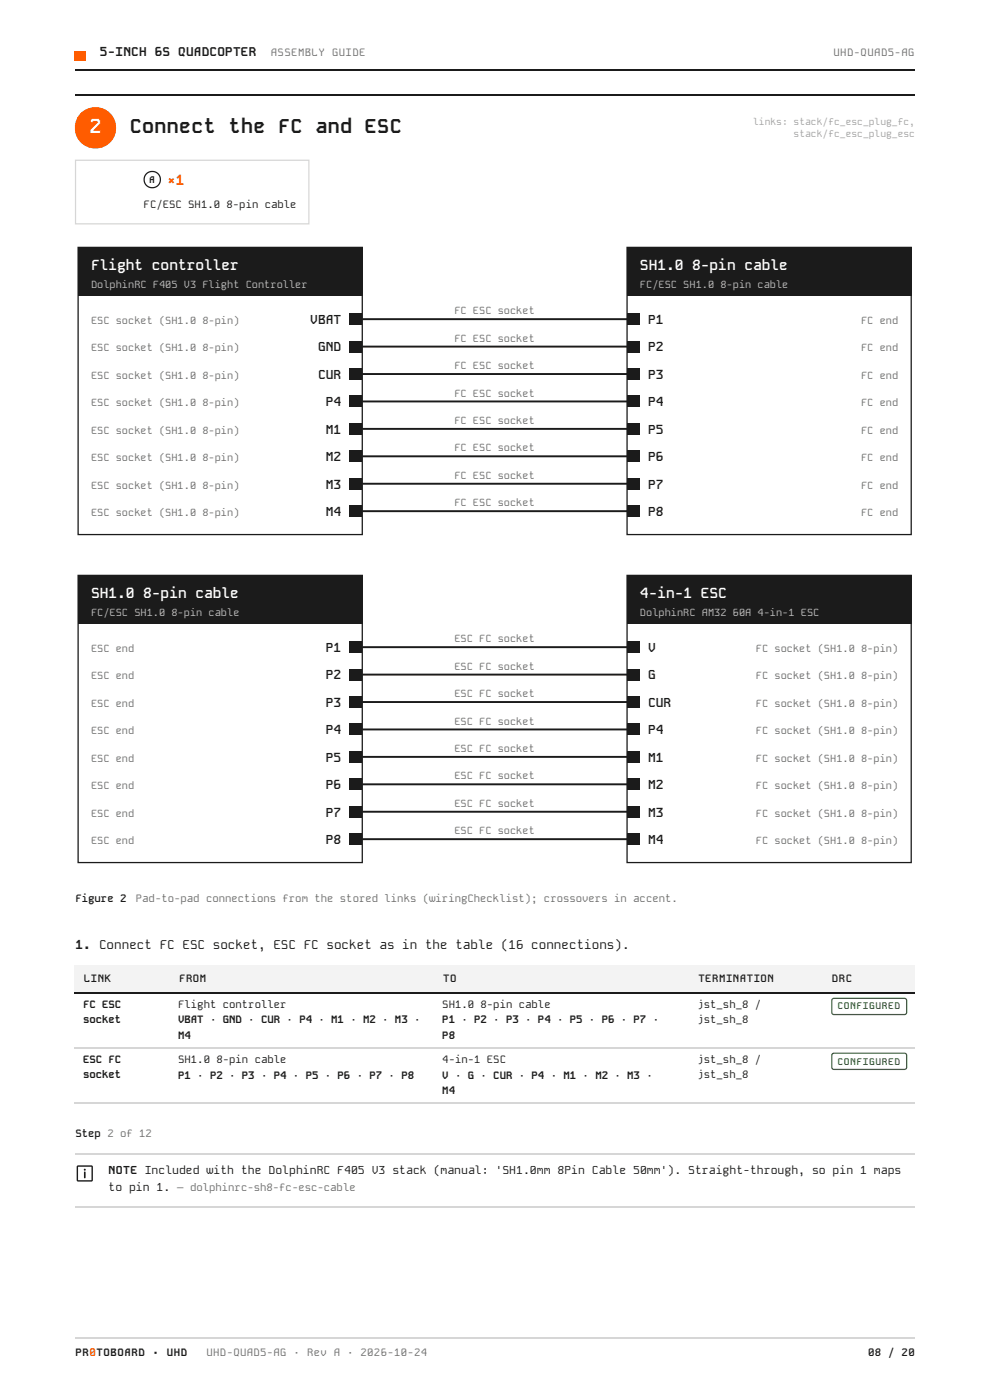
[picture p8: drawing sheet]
<svg xmlns="http://www.w3.org/2000/svg" width="210mm" height="297mm" viewBox="0 0 210 297" stroke-linecap="round" stroke-linejoin="round" font-family="sans-serif">
<defs><g id="words">
<text font-size="4.2" fill="#fff" x="19" y="28.3">2</text>
<text font-size="4.2" fill="#1b1b1b" x="27.5" y="28.3">Connect the FC and ESC</text>
<g font-size="3.1" fill="#fff">
<text x="19.3" y="57.3">Flight controller</text>
<text x="135.7" y="57.3">SH1.0</text>
<text x="146.8" y="57.3">8-pin cable</text>
<text x="19.3" y="126.9">SH1.0</text>
<text x="30.4" y="126.9">8-pin cable</text>
<text x="135.7" y="126.9">4-in-1 ESC</text>
</g>
<text font-size="3" fill="#d94e00" x="35.5" y="39.2">×1</text>
<g font-size="2.7" fill="#1b1b1b">
<text x="21.2" y="11.9">5-INCH 6S QUADCOPTER</text>
<text x="65.8" y="68.7">VBAT</text>
<text x="137.4" y="68.7">P1</text>
<text x="67.4" y="74.6">GND</text>
<text x="137.4" y="74.6">P2</text>
<text x="67.4" y="80.4">CUR</text>
<text x="137.4" y="80.4">P3</text>
<text x="69.1" y="86.2">P4</text>
<text x="137.4" y="86.2">P4</text>
<text x="69.1" y="92">M1</text>
<text x="137.4" y="92">P5</text>
<text x="69.1" y="97.8">M2</text>
<text x="137.4" y="97.8">P6</text>
<text x="69.1" y="103.7">M3</text>
<text x="137.4" y="103.7">P7</text>
<text x="69.1" y="109.5">M4</text>
<text x="137.4" y="109.5">P8</text>
<text x="69.1" y="138.3">P1</text>
<text x="137.4" y="138.3">V</text>
<text x="69.1" y="144.1">P2</text>
<text x="69.1" y="150">P3</text>
<text x="137.4" y="144.1">G</text>
<text x="137.4" y="150">CUR</text>
<text x="69.1" y="155.8">P4</text>
<text x="137.4" y="155.8">P4</text>
<text x="69.1" y="161.6">P5</text>
<text x="137.4" y="161.6">M1</text>
<text x="69.1" y="167.4">P6</text>
<text x="137.4" y="167.4">M2</text>
<text x="69.1" y="173.2">P7</text>
<text x="137.4" y="173.2">M3</text>
<text x="69.1" y="179.1">P8</text>
<text x="137.4" y="179.1">M4</text>
<text x="16" y="201.3">1. Connect FC ESC socket, ESC FC socket as in the table (16 connections).</text>
</g>
<g font-size="2.4" fill="#1b1b1b">
<text x="23" y="249">NOTE Included with the DolphinRC F405 V3 stack (manual: 'SH1.0mm 8Pin Cable 50mm'). Straight-through, so pin 1 maps</text>
<text x="23" y="252.7">to pin 1. — dolphinrc-sh8-fc-esc-cable</text>
</g>
<g font-size="2.3" fill="#6f6f6f">
<text x="57.4" y="11.9">ASSEMBLY GUIDE</text>
<text x="176.7" y="11.9">UHD-QUAD5-AG</text>
<text x="28.8" y="191.3">Pad-to-pad connections from the stored links (wiringChecklist); crossovers in accent.</text>
<text x="43.8" y="287.6">UHD-QUAD5-AG · Rev A · 2026-10-24</text>
</g>
<g font-size="2.3" fill="#1b1b1b">
<text x="30.5" y="44.2">FC/ESC SH1.0</text>
<text x="48" y="44.2">8-pin cable</text>
<text x="16" y="191.3">Figure 2</text>
<text x="17.8" y="208.2">LINK</text>
<text x="38" y="208.2">FROM</text>
<text x="94" y="208.2">TO</text>
<text x="148.1" y="208.2">TERMINATION</text>
<text x="176.4" y="208.2">DRC</text>
<text x="17.6" y="213.8">FC ESC</text>
<text x="37.8" y="213.8">Flight controller</text>
<text x="93.8" y="213.8">SH1.0</text>
<text x="101.9" y="213.8">8-pin cable</text>
<text x="147.9" y="213.8">jst_sh_8 /</text>
<text x="17.6" y="217">socket</text>
<text x="37.8" y="217">VBAT · GND · CUR · P4 · M1 · M2 · M3 ·</text>
<text x="37.8" y="220.4">M4</text>
<text x="93.8" y="217">P1 · P2 · P3 · P4 · P5 · P6 · P7 ·</text>
<text x="93.8" y="220.4">P8</text>
<text x="147.9" y="217">jst_sh_8</text>
<text x="17.6" y="225.4">ESC FC</text>
<text x="37.8" y="225.4">SH1.0</text>
<text x="45.9" y="225.4">8-pin cable</text>
<text x="93.8" y="225.4">4-in-1 ESC</text>
<text x="147.9" y="225.4">jst_sh_8 /</text>
<text x="17.6" y="228.6">socket</text>
<text x="37.8" y="228.9">P1 · P2 · P3 · P4 · P5 · P6 · P7 · P8</text>
<text x="93.8" y="228.9">V · G · CUR · P4 · M1 · M2 · M3 ·</text>
<text x="93.8" y="232">M4</text>
<text x="147.9" y="228.6">jst_sh_8</text>
<text x="16" y="241.3">Step 2 of 12</text>
<text x="16" y="287.6">PR0TOBOARD</text>
<text x="32.4" y="287.6">·</text>
<text x="35.3" y="287.6">UHD</text>
<text x="184.1" y="287.6">08 / 20</text>
</g>
<g font-size="2.2" fill="#bdbdbd">
<text x="19.3" y="61">DolphinRC F405 V3 Flight Controller</text>
<text x="135.7" y="61">FC/ESC SH1.0</text>
<text x="152.7" y="61">8-pin cable</text>
<text x="19.3" y="130.6">FC/ESC SH1.0</text>
<text x="36.4" y="130.6">8-pin cable</text>
<text x="135.7" y="130.6">DolphinRC AM32</text>
<text x="155.4" y="130.6">60A 4-in-1 ESC</text>
</g>
<g font-size="2.2" fill="#6f6f6f">
<text x="19.3" y="68.7">ESC socket (SH1.0</text>
<text x="42.9" y="68.7">8-pin)</text>
<text x="96.3" y="66.7">FC ESC socket</text>
<text x="182.6" y="68.7">FC end</text>
<text x="19.3" y="74.6">ESC socket (SH1.0</text>
<text x="42.9" y="74.6">8-pin)</text>
<text x="96.3" y="72.5">FC ESC socket</text>
<text x="182.6" y="74.6">FC end</text>
<text x="19.3" y="80.4">ESC socket (SH1.0</text>
<text x="42.9" y="80.4">8-pin)</text>
<text x="96.3" y="78.3">FC ESC socket</text>
<text x="182.6" y="80.4">FC end</text>
<text x="19.3" y="86.2">ESC socket (SH1.0</text>
<text x="42.9" y="86.2">8-pin)</text>
<text x="96.3" y="84.1">FC ESC socket</text>
<text x="96.3" y="90">FC ESC socket</text>
<text x="182.6" y="86.2">FC end</text>
<text x="19.3" y="92">ESC socket (SH1.0</text>
<text x="42.9" y="92">8-pin)</text>
<text x="96.3" y="95.8">FC ESC socket</text>
<text x="182.6" y="92">FC end</text>
<text x="19.3" y="97.8">ESC socket (SH1.0</text>
<text x="42.9" y="97.8">8-pin)</text>
<text x="96.3" y="101.6">FC ESC socket</text>
<text x="182.6" y="97.8">FC end</text>
<text x="19.3" y="103.7">ESC socket (SH1.0</text>
<text x="42.9" y="103.7">8-pin)</text>
<text x="96.3" y="107.4">FC ESC socket</text>
<text x="182.6" y="103.7">FC end</text>
<text x="19.3" y="109.5">ESC socket (SH1.0</text>
<text x="42.9" y="109.5">8-pin)</text>
<text x="182.6" y="109.5">FC end</text>
<text x="96.3" y="136.3">ESC FC socket</text>
<text x="19.3" y="138.3">ESC end</text>
<text x="96.3" y="142.1">ESC FC socket</text>
<text x="160.3" y="138.3">FC socket (SH1.0</text>
<text x="182.6" y="138.3">8-pin)</text>
<text x="19.3" y="144.1">ESC end</text>
<text x="19.3" y="150">ESC end</text>
<text x="96.3" y="147.9">ESC FC socket</text>
<text x="160.3" y="144.1">FC socket (SH1.0</text>
<text x="160.3" y="150">FC socket (SH1.0</text>
<text x="182.6" y="144.1">8-pin)</text>
<text x="182.6" y="150">8-pin)</text>
<text x="19.3" y="155.8">ESC end</text>
<text x="96.3" y="153.7">ESC FC socket</text>
<text x="160.3" y="155.8">FC socket (SH1.0</text>
<text x="182.6" y="155.8">8-pin)</text>
<text x="19.3" y="161.6">ESC end</text>
<text x="96.3" y="159.5">ESC FC socket</text>
<text x="160.3" y="161.6">FC socket (SH1.0</text>
<text x="182.6" y="161.6">8-pin)</text>
<text x="19.3" y="167.4">ESC end</text>
<text x="96.3" y="165.4">ESC FC socket</text>
<text x="160.3" y="167.4">FC socket (SH1.0</text>
<text x="182.6" y="167.4">8-pin)</text>
<text x="19.3" y="173.2">ESC end</text>
<text x="96.3" y="171.2">ESC FC socket</text>
<text x="160.3" y="173.2">FC socket (SH1.0</text>
<text x="182.6" y="173.2">8-pin)</text>
<text x="19.3" y="179.1">ESC end</text>
<text x="96.3" y="177">ESC FC socket</text>
<text x="160.3" y="179.1">FC socket (SH1.0</text>
<text x="182.6" y="179.1">8-pin)</text>
</g>
<g font-size="2" fill="#a3a3a3">
<text x="159.7" y="26.5">links: stack/fc_esc_plug_fc,</text>
<text x="168.3" y="29.1">stack/fc_esc_plug_esc</text>
</g>
<text font-size="2" fill="#1b1b1b" x="31.6" y="38.9">A</text>
<g font-size="2" fill="#2e7d32">
<text x="177.5" y="214">CONFIGURED</text>
<text x="177.5" y="226">CONFIGURED</text>
</g>
</g></defs>
<path d="M15.9 14.9h178" fill="none" stroke="#1b1b1b" stroke-width=".26"/>
<path d="M15.9 10.8h2.4v2.2h-2.4z" fill="#ff5c00"/>
<path d="M15.9 20.2h178" fill="none" stroke="#1b1b1b" stroke-width=".26"/>
<g fill="#f3f3f3">
<path d="M15.9 204.8h20.3v6.1h-20.3z"/>
<path d="M36.2 204.8h55.9v6.1h-55.9z"/>
<path d="M92.1 204.8h50.5v6.1h-50.5z"/>
<path d="M142.6 204.8h3.7v6.1h-3.7z"/>
<path d="M146.3 204.8h28.3v6.1h-28.3z"/>
<path d="M174.6 204.8h19.3v6.1h-19.3z"/>
</g>
<path d="M15.9 210.7h178" fill="none" stroke="#1b1b1b" stroke-width=".26"/>
<path d="M15.9 222.4h178M15.9 234h178M15.9 244.9h178M15.9 256h178" fill="none" stroke="#d6d6d6" stroke-width=".26"/>
<circle cx="20.3" cy="27.1" r="4.4" fill="#ff5c00"/>
<path d="M16 34h49.5v13.5h-49.5z" fill="none" stroke="#d6d6d6" stroke-width=".26"/>
<circle cx="32.3" cy="38.1" r="1.73" fill="none" stroke="#1b1b1b" stroke-width=".26"/>
<path d="M16.6 52.5h60.2v60.9h-60.2z" fill="#fff"/>
<path d="M16.6 52.5h60.2v60.9h-60.2z" fill="none" stroke="#1b1b1b" stroke-width=".27"/>
<path d="M16.6 52.5h60.2v10.2h-60.2z" fill="#1b1b1b"/>
<path d="M132.9 52.5h60.3v60.9h-60.3z" fill="#fff"/>
<path d="M132.9 52.5h60.3v60.9h-60.3z" fill="none" stroke="#1b1b1b" stroke-width=".27"/>
<g fill="#1b1b1b">
<path d="M132.9 52.5h60.3v10.2h-60.3z"/>
<path d="M74.1 66.5h2.7v2.4h-2.7z"/>
<path d="M132.9 66.5h2.8v2.4h-2.8z"/>
</g>
<path d="M76.8 67.7h56.1" fill="none" stroke="#1b1b1b" stroke-width=".41"/>
<g fill="#1b1b1b">
<path d="M74.1 72.3h2.7v2.4h-2.7z"/>
<path d="M132.9 72.3h2.8v2.4h-2.8z"/>
</g>
<path d="M76.8 73.5h56.1" fill="none" stroke="#1b1b1b" stroke-width=".41"/>
<g fill="#1b1b1b">
<path d="M74.1 78.2h2.7v2.3h-2.7z"/>
<path d="M132.9 78.2h2.8v2.3h-2.8z"/>
</g>
<path d="M76.8 79.4h56.1" fill="none" stroke="#1b1b1b" stroke-width=".41"/>
<g fill="#1b1b1b">
<path d="M74.1 84h2.7v2.4h-2.7z"/>
<path d="M132.9 84h2.8v2.4h-2.8z"/>
</g>
<path d="M76.8 85.2h56.1" fill="none" stroke="#1b1b1b" stroke-width=".41"/>
<g fill="#1b1b1b">
<path d="M74.1 89.8h2.7v2.4h-2.7z"/>
<path d="M132.9 89.8h2.8v2.4h-2.8z"/>
</g>
<path d="M76.8 91h56.1" fill="none" stroke="#1b1b1b" stroke-width=".41"/>
<g fill="#1b1b1b">
<path d="M74.1 95.6h2.7v2.4h-2.7z"/>
<path d="M132.9 95.6h2.8v2.4h-2.8z"/>
</g>
<path d="M76.8 96.8h56.1" fill="none" stroke="#1b1b1b" stroke-width=".41"/>
<g fill="#1b1b1b">
<path d="M74.1 101.4h2.7v2.4h-2.7z"/>
<path d="M132.9 101.4h2.8v2.4h-2.8z"/>
</g>
<path d="M76.8 102.6h56.1" fill="none" stroke="#1b1b1b" stroke-width=".41"/>
<g fill="#1b1b1b">
<path d="M74.1 107.2h2.7v2.4h-2.7z"/>
<path d="M132.9 107.2h2.8v2.4h-2.8z"/>
</g>
<path d="M76.8 108.4h56.1" fill="none" stroke="#1b1b1b" stroke-width=".41"/>
<path d="M16.6 122.1h60.2v60.9h-60.2z" fill="#fff"/>
<path d="M16.6 122.1h60.2v60.9h-60.2z" fill="none" stroke="#1b1b1b" stroke-width=".27"/>
<path d="M16.6 122.1h60.2v10.2h-60.2z" fill="#1b1b1b"/>
<path d="M132.9 122.1h60.3v60.9h-60.3z" fill="#fff"/>
<path d="M132.9 122.1h60.3v60.9h-60.3z" fill="none" stroke="#1b1b1b" stroke-width=".27"/>
<g fill="#1b1b1b">
<path d="M132.9 122.1h60.3v10.2h-60.3z"/>
<path d="M74.1 136.1h2.7v2.4h-2.7z"/>
<path d="M132.9 136.1h2.8v2.4h-2.8z"/>
</g>
<path d="M76.8 137.3h56.1" fill="none" stroke="#1b1b1b" stroke-width=".41"/>
<g fill="#1b1b1b">
<path d="M74.1 141.9h2.7v2.4h-2.7z"/>
<path d="M132.9 141.9h2.8v2.4h-2.8z"/>
</g>
<path d="M76.8 143.1h56.1" fill="none" stroke="#1b1b1b" stroke-width=".41"/>
<g fill="#1b1b1b">
<path d="M74.1 147.7h2.7v2.4h-2.7z"/>
<path d="M132.9 147.7h2.8v2.4h-2.8z"/>
</g>
<path d="M76.8 148.9h56.1" fill="none" stroke="#1b1b1b" stroke-width=".41"/>
<g fill="#1b1b1b">
<path d="M74.1 153.6h2.7v2.4h-2.7z"/>
<path d="M132.9 153.6h2.8v2.4h-2.8z"/>
</g>
<path d="M76.8 154.8h56.1" fill="none" stroke="#1b1b1b" stroke-width=".41"/>
<g fill="#1b1b1b">
<path d="M74.1 159.4h2.7v2.4h-2.7z"/>
<path d="M132.9 159.4h2.8v2.4h-2.8z"/>
</g>
<path d="M76.8 160.6h56.1" fill="none" stroke="#1b1b1b" stroke-width=".41"/>
<g fill="#1b1b1b">
<path d="M74.1 165.2h2.7v2.4h-2.7z"/>
<path d="M132.9 165.2h2.8v2.4h-2.8z"/>
</g>
<path d="M76.8 166.4h56.1" fill="none" stroke="#1b1b1b" stroke-width=".41"/>
<g fill="#1b1b1b">
<path d="M74.1 171h2.7v2.4h-2.7z"/>
<path d="M132.9 171h2.8v2.4h-2.8z"/>
</g>
<path d="M76.8 172.2h56.1" fill="none" stroke="#1b1b1b" stroke-width=".41"/>
<g fill="#1b1b1b">
<path d="M74.1 176.8h2.7v2.4h-2.7z"/>
<path d="M132.9 176.8h2.8v2.4h-2.8z"/>
</g>
<path d="M76.8 178h56.1" fill="none" stroke="#1b1b1b" stroke-width=".41"/>
<path d="M176.5 211.9l.3-.1h15l.4 .4v2.7l-.4 .3h-15.1l-.4-.4v-2.5zM176.5 223.6l.3-.2h15l.4 .4v2.7l-.4 .4h-15.1l-.4-.5v-2.5z" fill="none" stroke="#2e7d32" stroke-width=".26"/>
<path d="M16.5 247.4h3v3.1h-3z" fill="none" stroke="#1b1b1b" stroke-width=".3"/>
<path d="M18 248.7v1.1" fill="none" stroke="#1b1b1b" stroke-width=".35"/>
<circle cx="18" cy="248.2" r=".21" fill="#1b1b1b"/>
<path d="M15.9 283.8h178" fill="none" stroke="#d6d6d6" stroke-width=".26"/>
<use href="#words"/>
</svg>
